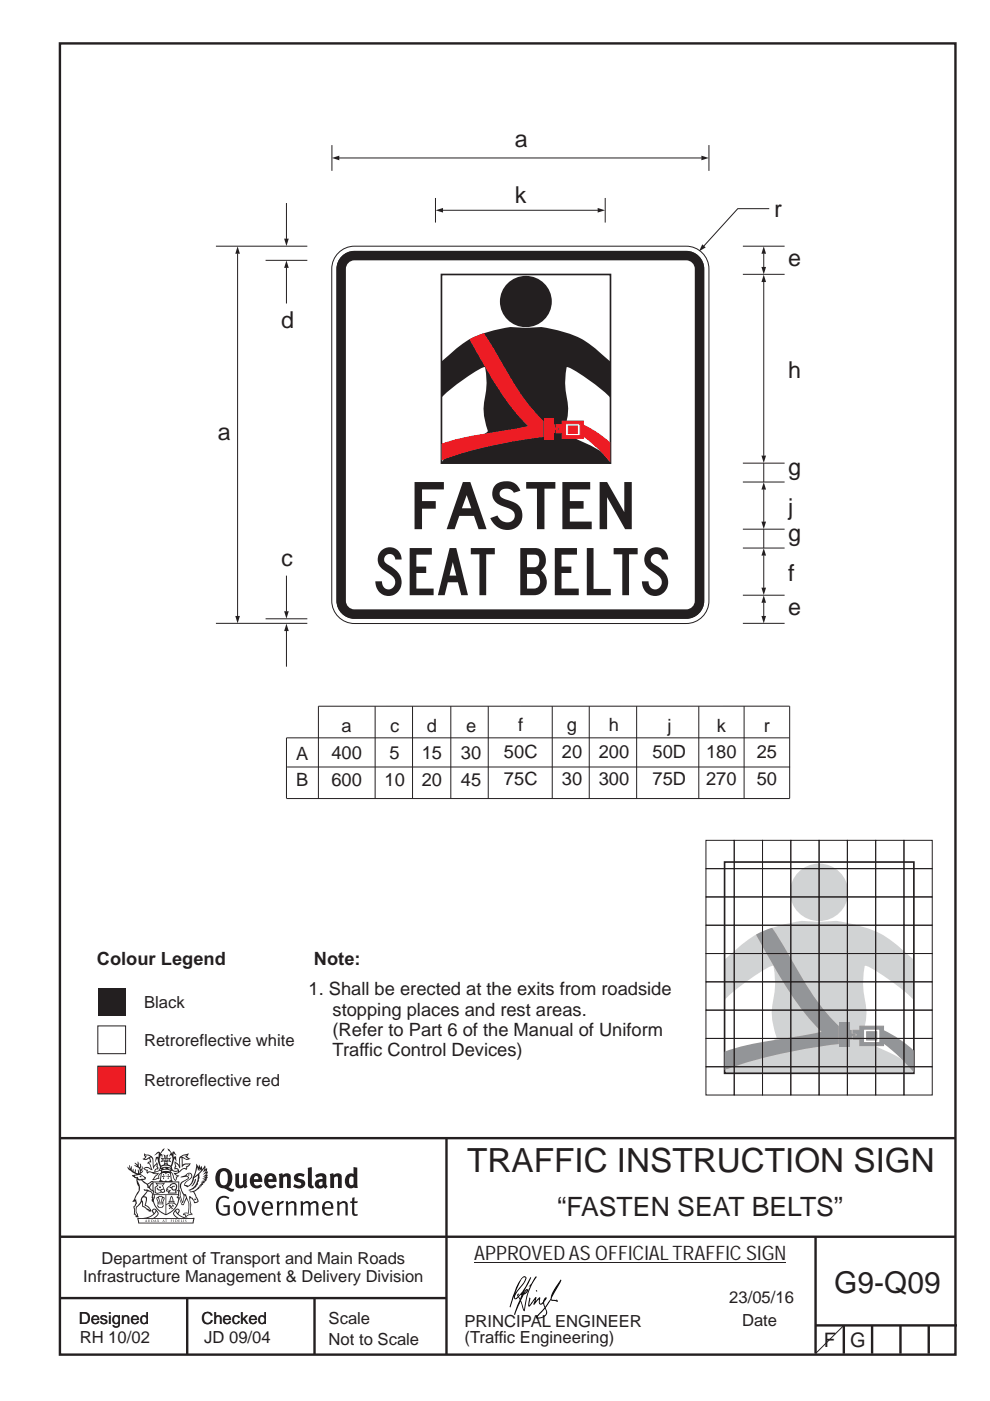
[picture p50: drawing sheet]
<svg xmlns="http://www.w3.org/2000/svg" width="210mm" height="297mm" viewBox="0 0 210 297" stroke-linecap="round" stroke-linejoin="round" font-family="sans-serif">
<defs><g id="words">
<g font-size="13.9" fill="#231f20">
<text x="86.7" y="112.2">FASTEN</text>
<text x="79" y="126.2">SEAT BELTS</text>
</g>
<text font-size="7.1" fill="#231f20" x="99.1" y="248.6">TRAFFIC INSTRUCTION SIGN</text>
<text font-size="6.3" fill="#231f20" x="177" y="274.1">G9-Q09</text>
<text font-size="5.6" fill="#231f20" x="118.2" y="257.9">“FASTEN SEAT BELTS”</text>
<g font-size="4.9" fill="#231f20">
<text x="109.2" y="31.2">a</text>
<text x="109.2" y="43">k</text>
<text x="164.2" y="46">r</text>
<text x="167.2" y="56.3">e</text>
<text x="59.6" y="69.6">d</text>
<text x="167.2" y="80.1">h</text>
<text x="46.2" y="93.3">a</text>
<text x="167.2" y="100.8">g</text>
<text x="167.2" y="109.1">j</text>
<text x="167.2" y="114.8">g</text>
<text x="59.6" y="120">c</text>
<text x="167.2" y="123.1">f</text>
<text x="167.2" y="130.3">e</text>
</g>
<g font-size="4.2" fill="#231f20">
<text x="100.6" y="267.2">APPROVED AS OFFICIAL TRAFFIC SIGN</text>
<text x="174.7" y="285.6">F</text>
<text x="180.3" y="285.6">G</text>
</g>
<g font-size="3.9" fill="#231f20">
<text x="72.5" y="155.3">a</text>
<text x="82.7" y="155.3">c</text>
<text x="90.5" y="155.3">d</text>
<text x="98.9" y="155.3">e</text>
<text x="109.9" y="155.1">f</text>
<text x="120.3" y="155.1">g</text>
<text x="129.2" y="155.1">h</text>
<text x="141.5" y="155.1">j</text>
<text x="152" y="155.1">k</text>
<text x="162" y="155.1">r</text>
<text x="62.8" y="161.1">A</text>
<text x="70.3" y="160.9">400</text>
<text x="82.6" y="160.9">5</text>
<text x="89.5" y="160.9">15</text>
<text x="97.8" y="160.9">30</text>
<text x="106.9" y="160.7">50C</text>
<text x="119.2" y="160.7">20</text>
<text x="127" y="160.7">200</text>
<text x="138.4" y="160.7">50D</text>
<text x="149.8" y="160.7">180</text>
<text x="160.5" y="160.7">25</text>
<text x="62.8" y="166.7">B</text>
<text x="70.3" y="166.6">600</text>
<text x="81.6" y="166.6">10</text>
<text x="89.5" y="166.6">20</text>
<text x="97.8" y="166.6">45</text>
<text x="106.9" y="166.4">75C</text>
<text x="119.2" y="166.4">30</text>
<text x="127" y="166.3">300</text>
<text x="138.4" y="166.4">75D</text>
<text x="149.8" y="166.4">270</text>
<text x="160.5" y="166.4">50</text>
<text x="20.5" y="204.6">Colour Legend</text>
<text x="66.6" y="204.5">Note:</text>
<text x="65.4" y="211">1. Shall be erected at the exits from roadside</text>
<text x="70.5" y="215.3">stopping places and rest areas.</text>
<text x="70.5" y="219.6">(Refer to Part 6 of the Manual of Uniform</text>
<text x="70.5" y="224">Traffic Control Devices)</text>
</g>
<g font-size="3.5" fill="#231f20">
<text x="30.6" y="213.6">Black</text>
<text x="30.6" y="221.7">Retroreflective white</text>
<text x="30.6" y="230.2">Retroreflective red</text>
<text x="21.5" y="267.9">Department of Transport and Main Roads</text>
<text x="17.7" y="271.8">Infrastructure Management &amp; Delivery Division</text>
<text x="16.7" y="280.7">Designed</text>
<text x="42.7" y="280.7">Checked</text>
<text x="69.7" y="280.7">Scale</text>
<text x="98.5" y="281.4">PRINCIPAL ENGINEER</text>
<text x="154.7" y="276.2">23/05/16</text>
<text x="157.4" y="281.2">Date</text>
<text x="16.9" y="284.8">RH 10/02</text>
<text x="43.3" y="284.8">JD 09/04</text>
<text x="69.7" y="285.2">Not to Scale</text>
<text x="98.5" y="284.8">(Traffic Engineering)</text>
</g>
</g></defs>
<g fill="none" stroke="#231f20" stroke-width=".51">
<path d="M12.7 9.2h190v278h-190zM12.7 241.3h189.9M94.7 241.4v45.8M12.7 275.2h82M12.7 262.2h190.1M39.7 275.2v12M66.7 275.2v12M173 262.2v24.8M173 281h30M179 281v6M185 281v6M191 281v6"/>
<path d="M197 281v6"/>
</g>
<g fill="#231f20">
<path d="M47 248.5a2.55 2.55 0 0 0 0 2.7l.3 .1a.81 .81 0 0 0 1-.9v-.6a1.04 1.04 0 0 0-1.1-1.5zM46.3 248.1a1.82 1.82 0 0 1 2.1-.2 1.82 1.82 0 0 1 .9 1.9 2.29 2.29 0 0 1-.8 1.9l.7 .3h.5l-.2 .6a2.87 2.87 0 0 1-2-.7 2.12 2.12 0 0 1-1.7-3.1z" fill-rule="evenodd"/>
<path d="M49.9 248.9l.8-.2v2a.46 .46 0 0 0 .2 .6 .46 .46 0 0 0 .7-.2v-2.2l.7-.2v2.4l.2 .5-.6 .4-.2-.3a1.02 1.02 0 0 1-1.2 .2 1.02 1.02 0 0 1-.6-1.1z" fill-rule="evenodd"/>
<path d="M54 249.5l-.1 .5h.9a.49 .49 0 0 0-.2-.6 .49 .49 0 0 0-.6 .1zM53.4 249.2a1.34 1.34 0 0 1 1.6-.3 1.34 1.34 0 0 1 .6 1.5v.2h-1.7a.77 .77 0 0 0 .5 .8 .77 .77 0 0 0 .9-.3l.3 .4a1.59 1.59 0 0 1-2.1 .2 1.59 1.59 0 0 1-.4-2z" fill-rule="evenodd"/>
<path d="M57 249.5l-.1 .5h.9a.49 .49 0 0 0-.2-.6 .49 .49 0 0 0-.6 .1zM56.4 249.2a1.34 1.34 0 0 1 1.6-.3 1.34 1.34 0 0 1 .7 1.5v.2h-1.8a.77 .77 0 0 0 .5 .8 .77 .77 0 0 0 .9-.3l.3 .4a1.59 1.59 0 0 1-2 .2 1.59 1.59 0 0 1-.5-2z" fill-rule="evenodd"/>
<path d="M59.1 248.9l.8-.2 .1 .4a.95 .95 0 0 1 1-.3 .95 .95 0 0 1 .7 .8v2.3h-.8v-2.3a.46 .46 0 0 0-.8 .1v2.2h-.9z" fill-rule="evenodd"/>
<path d="M62.5 249.1a1.75 1.75 0 0 1 2.1-.1l-.2 .5-.6-.2a.43 .43 0 0 0-.6 .3l.4 .3a1.04 1.04 0 0 1 1.2 1.2 1.04 1.04 0 0 1-1.4 .9l-1.2-.4 .3-.6 1 .4 .4-.4a.88 .88 0 0 0-1-.5l-.4-.2-.1-.4z" fill-rule="evenodd"/>
<path d="M65.3 247.6l.8-.2 .1 3.8 .2 .2 .2 .5a.88 .88 0 0 1-1-.1 .88 .88 0 0 1-.3-1z" fill-rule="evenodd"/>
<path d="M67.8 250.6a.43 .43 0 0 0-.1 .7 .43 .43 0 0 0 .7-.1v-.7zM66.8 249.2a1.7 1.7 0 0 1 2.4 .1v1.8l.3 .4-.4 .5-.5-.3a1.03 1.03 0 0 1-1.7-.2 1.03 1.03 0 0 1 .8-1.5h.7v-.4a.8 .8 0 0 0-1.2 .1z" fill-rule="evenodd"/>
<path d="M69.9 248.9l.8-.2 .1 .4a.95 .95 0 0 1 1-.3 .95 .95 0 0 1 .7 .8v2.3h-.8v-2.3a.46 .46 0 0 0-.8 .1v2.2h-.8z" fill-rule="evenodd"/>
<path d="M74.3 249.5a1.48 1.48 0 0 0 0 1.7l.4 .1 .3-.2v-1.5l-.3-.2zM75 247.4l.8 .2 .1 4.3h-.7l-.1-.2a1.26 1.26 0 0 1-1.4 0 1.26 1.26 0 0 1-.6-1.3 1.29 1.29 0 0 1 .5-1.3 1.29 1.29 0 0 1 1.4-.2z" fill-rule="evenodd"/>
<path d="M46.4 253.9a1.72 1.72 0 0 1 2.2 0l-.2 .3a1.24 1.24 0 0 0-1.4-.1 1.24 1.24 0 0 0-.7 1.3 1.49 1.49 0 0 0 1.3 2l.7-.2v-1.3h-.9l-.1-.4h1.4v2a1.93 1.93 0 0 1-2.2-.1 1.93 1.93 0 0 1-.7-2.2l.2-.7z" fill-rule="evenodd"/>
<path d="M50.3 255.2a1.65 1.65 0 0 0 .3 2.2 .99 .99 0 0 0 1-1.5 .78 .78 0 0 0-.4-.8 .78 .78 0 0 0-.9 .1zM50 254.9a1.33 1.33 0 0 1 1.6-.1 1.33 1.33 0 0 1 .5 1.5 1.31 1.31 0 0 1-1.3 1.5 1.31 1.31 0 0 1-1.3-1.6l.1-.5z" fill-rule="evenodd"/>
<path d="M52.5 254.7l.4-.1 .9 2.6 .8-2.5h.5l-1.1 3h-.5z" fill-rule="evenodd"/>
<path d="M56.2 255.2l-.2 .7h1.4a.7 .7 0 0 0-.3-.8 .7 .7 0 0 0-.9 .1zM55.9 255a1.22 1.22 0 0 1 1.5-.2 1.22 1.22 0 0 1 .5 1.5h-1.9a.93 .93 0 0 0 .5 1 .93 .93 0 0 0 1.2-.2l.1 .3a1.43 1.43 0 0 1-1.7 .1 1.43 1.43 0 0 1-.6-1.7z" fill-rule="evenodd"/>
<path d="M58.7 254.8l.4-.2 .1 .5 .4-.3 .6-.2-.2 .6a.66 .66 0 0 0-.8 .6v1.9h-.4z" fill-rule="evenodd"/>
<path d="M60.6 254.8l.4-.2 .1 .5a.94 .94 0 0 1 1-.4 .94 .94 0 0 1 .8 .7v2.3h-.5l-.1-2.5a.81 .81 0 0 0-1.2 .3v2.2h-.4z" fill-rule="evenodd"/>
<path d="M63.7 254.7l.5-.1 .1 .5 .4-.3a.78 .78 0 0 1 1.1 .3 .9 .9 0 0 1 1-.5 .9 .9 0 0 1 .7 .8v2.3h-.4l-.1-2.5a.67 .67 0 0 0-1.1 .3v2.2h-.5v-2.4l-.4-.2-.7 .4v2.2h-.5z" fill-rule="evenodd"/>
<path d="M69 255.2l-.2 .7h1.4a.7 .7 0 0 0-.3-.8 .7 .7 0 0 0-.9 .1zM68.7 255a1.22 1.22 0 0 1 1.5-.2 1.22 1.22 0 0 1 .5 1.5h-1.9a.93 .93 0 0 0 .5 1 .93 .93 0 0 0 1.2-.2l.1 .3a1.44 1.44 0 0 1-1.7 .1 1.44 1.44 0 0 1-.6-1.7z" fill-rule="evenodd"/>
<path d="M71.4 254.8l.5-.2 .1 .5a.94 .94 0 0 1 1-.4 .94 .94 0 0 1 .7 .7v2.3h-.4l-.1-2.5a.81 .81 0 0 0-1.2 .3v2.2h-.5z" fill-rule="evenodd"/>
<path d="M74.7 254l.5-.2v.9h.7l-.1 .4h-.7l.1 2.2 .1 .1h.5l.1 .3a.75 .75 0 0 1-1.2-.6v-2h-.4v-.4h.4z" fill-rule="evenodd"/>
<path d="M30.8 244.9l1.1 .3-.9 .5h-.4l.5-.5zM31.8 245.5l.2-.1a2.44 2.44 0 0 1 .4 2l.1 .4 .7-1-.1 .6 .3 .3a.57 .57 0 0 0-.6 .8l-1-.2-.5 .2 .1-.5-.7-.2 .6-.2 1 .5 .1-.1-.6-1.3-.2-.1 .5-.1zM30.7 244.5l-.2 .4 .3 .4-.6 .4a1.04 1.04 0 0 0 1.4-.1l.2 .7h-.4l-.2 .4a.94 .94 0 0 1 .9 1.1l-.2-.1a1.16 1.16 0 0 0-1.5-.1l.3 .4 .4 .2 .1 .5 .2 .2v-.2a.94 .94 0 0 1 1.1 .2h.9l-1.2 1.2a1.13 1.13 0 0 0 1.2-.2l.4-.1-.1-.4 .5-.7a.83 .83 0 0 0-.6 1.1l-.3-.1-.7 .3 1.1-1.4-.5 .2-.5-.1 1.3-.5-.2-.2-.8 .4v-.3l.2-.2 .3 .1 .1-.3-.2-.4v-.6l-.2-.3-.6 .9v-.7a1.42 1.42 0 0 0-1.7-1.8z" fill-rule="evenodd"/>
<path d="M38.5 245.3l.5-.3 .7-.1-.6 .3 .8 .5h-.3zM38.3 245.5h.2l.1 2a1.69 1.69 0 0 1 1.5-.7l-.7 .5 .1 .5a1.1 1.1 0 0 0-1.5 .6l-.1-.5-.2-.2h-.5l.2-.4-.2-.7a1.42 1.42 0 0 1 .8 1.1l.2-.1zM37.1 246.2l.1 1-.2 .3v.5l.6-.1 .1 .2a.96 .96 0 0 1-1.1-.1l-.1 .1a1.06 1.06 0 0 0 1.3 .2v.1a.72 .72 0 0 1-1 .2l.3 .5 .6 .3-.4 .1-.1 .7-.3-.4-.3-1.1-.4-.4 .4 .9a1.54 1.54 0 0 0 .6 1.2l.2-.3a.58 .58 0 0 1 .5-.7l.1-.2h-.3l-.4-.3 .9-.5a.93 .93 0 0 1 1.1-.5l.1 .2 .2-.1 .1-.5a.99 .99 0 0 0 .7-.9l-1.3 .1-.4 .3v-1.5l.9 .4 .8-.3h-.3l-.5-.4 .4-.7-.7 .2a1.46 1.46 0 0 0-1.3 2.1v.4l-.2-.4z" fill-rule="evenodd"/>
<path d="M35.6 248.9l.2 .1-.1 .4h.3l-.3 .1v.5l-.1-.6h-.3l.3-.1z" fill-rule="evenodd"/>
<path d="M34.6 248.9l.2 .1-.1 .3 .4 .1h-.4v.6l-.1-.5-.3-.1h.3z" fill-rule="evenodd"/>
<path d="M34.3 248.8a.57 .57 0 0 1 .9 .2 .57 .57 0 0 1 .9-.2l.2 1.4-.2 .1a.57 .57 0 0 1-.9-.1 .69 .69 0 0 1-1.1 0zM34.2 248.1l-.3 2.1-.2 .4h2.9l-.1-.4-.3-2.1h-.2v.3l-.8-.1-.9 .1 .1-.3z" fill-rule="evenodd"/>
<path d="M34.2 252.4a.3 .3 0 0 0 .6 0 .3 .3 0 0 0-.6 0zM33.3 251l.3 .3-.3 .3a.79 .79 0 0 0 0 1.3l.8-.2-.1-.3a.55 .55 0 0 1-.7-.6h.1l.1 .3 .4 .1 .8-.2-.4-.7 .4-.3-.7 .1zM33 250.7l1.1 .2 .9-.2-.4 .7 .4 1.1a.56 .56 0 0 1-.8 .3l-.2 .1a.73 .73 0 0 1-.9 .1 .73 .73 0 0 1-.3-.9v-.4l.5-.4z" fill-rule="evenodd"/>
<path d="M35.6 251.9l.7-.5a.58 .58 0 0 1 1-.1 .58 .58 0 0 1-.5 .9l-.2-.3a.43 .43 0 0 1 .6-.3v-.1a.57 .57 0 0 0-.8 .2l-.2-.1-.3 .2 .4 .1a.55 .55 0 0 0 .9 .5v.5h-1.3l.3-.4-.1-.2-.6 .1 .2-.2-.2-.1zM35.4 251.8l-.1 .2a.39 .39 0 0 0 .2 .7l.3-.1-.2 .5h1.9l-.1-.8a.86 .86 0 0 0-.1-1.4 .86 .86 0 0 0-1.3 .4z" fill-rule="evenodd"/>
<path d="M36 254.8h.8v.2h-.8zM36.4 253.8l.2 .8h-.4zM36.4 253.5l-.3 .5-.1 .6h-.2v.4l-.7 .4 .1 .2a1.48 1.48 0 0 1 2.2 .1l.2-.1-.6-.5v-.5h-.2l-.1-.6z" fill-rule="evenodd"/>
<path d="M35.8 255.4l.3 .1 .2 .3 .3-.2-.2-.2a.38 .38 0 0 1 .4 .5l-.1-.2-.3 .3 .3 .2-.3 .2-.1-.3-.4 .3-.1-.2 .4-.3-.2-.1-.1 .1z" fill-rule="evenodd"/>
<path d="M34.5 254h.2v.2l-.3 .6h-.1zM33.6 255.3h.9v.2a.55 .55 0 0 1-.8 .4v-.2h-.2zM33.4 254h.2l.2 .8h-.2zM33.6 255h.8l.1 .1-.8 .1zM33.8 253.7h.5l-.2 1.1h-.2zM33.3 253.8l-.1 .3 .3 1.2a.48 .48 0 0 0-.1 .5 .48 .48 0 0 0 .4 .3l.6-.1a.49 .49 0 0 0 .2-.7l.3-1.2-.1-.3a1.42 1.42 0 0 0-1.5 0z" fill-rule="evenodd"/>
<path d="M33.6 251.6h.5l.1 .3h-.4z" fill-rule="evenodd"/>
<path d="M41.3 250.1l.3-.2-.2 .9-.6 .7h-.2l.5-.7z" fill-rule="evenodd"/>
<path d="M39.7 249l.3-.2 .5 .2a.88 .88 0 0 1-.6 1.1 1.22 1.22 0 0 0-.8 1.3l.5 .2a.72 .72 0 0 0 .9-.4l.5-.8 .2-.6 .8-.6v.3a2.85 2.85 0 0 1-2 2.8l.1 .1a2.13 2.13 0 0 0 1.9-1.5l-.1-.2a2.01 2.01 0 0 0 .3-1.8l1.2-1.3-.4 1 .7-.5-.7 1 .8-.4-.8 .8 .7-.1-.9 .5 .8-.1-.8 .4h.7l-.8 .3 .3 .2h-.4l.2 .4-.4-.1 .2 .3h-.4l.1 .3h-.1a2.16 2.16 0 0 1-2 1l.1 .2h.4a.76 .76 0 0 1 .7 .7l.5 1.2-.6 .2a1.45 1.45 0 0 0-1.2-1.3l.3 1.8-.1 1.9 .4 .2a1.07 1.07 0 0 0-1.2 .4v-.3l-.5-.2a.87 .87 0 0 1 1-.1l.1-.7a4.4 4.4 0 0 0-.6-3.1l-.1-.3h-.2a2.16 2.16 0 0 1-.7-2.2l.3-.3 1.2-.8a.55 .55 0 0 0-.4-.7zM37.8 252.4a.76 .76 0 0 1 .3 1.1l.6 1.6 .4-1.7 .2 .1a.61 .61 0 0 1-.1 .9l-.3 .9h-.2l-.7-1.6-.3 .1a1.18 1.18 0 0 0 .1-1.4zM41.8 247.5l.2 .8 .3-.6v.6l.3-.5a1.9 1.9 0 0 1-1.1 1.4l-.3 .3zM38.2 249.6l1.4-.1 .2 .1v.3l-.5 .3a1.26 1.26 0 0 0-1 1.9l.2 .7a1.84 1.84 0 0 1 .2 2l-.4-1.3a.96 .96 0 0 0-.4-1.3l-.4 .3a.78 .78 0 0 1-.1 1.3l.2 .2h.4l.4 1.1a.38 .38 0 0 0 .2 .4 .38 .38 0 0 0 .4-.1l.6-1.2a2.94 2.94 0 0 1 .3 2.5v.5l-.8-.1-.3 .4v.2l.4-.1 .1 .4 .2 .1a1.02 1.02 0 0 1 1.3-.5l-.1-.4-.3-.1 .2-1.7-.3-1.4 .1 .1a1.14 1.14 0 0 1 .7 .9 .63 .63 0 0 0 .9-.2 .63 .63 0 0 0-.2-.8l-.6-1.3 .9-.6 .2-.3 .2-.1v-.2h.3l-.1-.3h.4l-.1-.3 .5-.1-.2-.2 .5-.4 .1-.2-.3 .1 .5-.6-.3 .1 .3-.6-.4 .1 .4-.5v-.3l-.3 .2 .1-.6v-.3l-.4 .3-.1-.8-.5 .8-.2-.7-.2 .5-.3-.8-.1 .6-.5-.8-.1 1.4-.7 1.9a1.81 1.81 0 0 1-.9 1.4l-.6-.2a1.75 1.75 0 0 1 1.1-1.2 .75 .75 0 0 0 .1-1.3 .75 .75 0 0 0-1.2 .5z" fill-rule="evenodd"/>
<path d="M41.2 254.2l.3-.1 .1 .3h-.4z" fill-rule="evenodd"/>
<path d="M29.4 258.4h11.6l-.2 .8h-11.3zM31.3 258.2l.5-.1a2.48 2.48 0 0 0 1.4-1.3l.2 .6-.5 .5-.4 .3zM32.5 256.6l.3-.2 .2 .2-.3 .6zM37.2 256.8a2.65 2.65 0 0 0 1.8 1.4h-1.1l-.5-.3-.5-.5zM37.4 256.6l.2-.2 .3 .2-.3 .6zM29.2 258.2l.1 1.2h11.7l.3-1.1-.2-.1a4.1 4.1 0 0 1-3.3-.9l.3-.4-.1-.5a1.06 1.06 0 0 0-1.3 .9l.2 .4 .6 .5h-4.7l.3-.1a.84 .84 0 0 0 .6-.7 .84 .84 0 0 0-.5-.9l-.3-.2-.5 .1-.1 .5 .3 .4a4.2 4.2 0 0 1-3.4 .9z" fill-rule="evenodd"/>
<path d="M31 258.7l.1 .2h-.2zM31 258.6l-.3 .5 .4-.1 .2 .1z" fill-rule="evenodd"/>
<path d="M31.3 258.6h.2v.4a.25 .25 0 0 0 .3-.1 .25 .25 0 0 0-.1-.3h.1a.29 .29 0 0 1 0 .4 .29 .29 0 0 1-.4 0 .29 .29 0 0 1 0-.4z" fill-rule="evenodd"/>
<path d="M32.2 258.6a.22 .22 0 0 1 .3 .2 .22 .22 0 0 1-.3 .2zM32 258.6v.5a.33 .33 0 0 0 .5-.1 .33 .33 0 0 0 0-.4 .33 .33 0 0 0-.5 0z" fill-rule="evenodd"/>
<path d="M32.9 258.7l.1 .2h-.2zM32.9 258.6l-.2 .5 .3-.1 .2 .1z" fill-rule="evenodd"/>
<path d="M33.3 258.6h.2v.2l.3-.2-.2 .2 .2 .3-.3-.2-.1 .2h-.1l.2-.3z" fill-rule="evenodd"/>
<path d="M34.7 258.7l.1 .2h-.2zM34.7 258.6l-.3 .5 .4-.1 .2 .1z" fill-rule="evenodd"/>
<path d="M35 258.6h.4h-.1v.5h-.2l.1-.5z" fill-rule="evenodd"/>
<path d="M36.2 258.6h.3h-.2v.2h.2h-.2l.1 .3h-.2z" fill-rule="evenodd"/>
<path d="M36.7 258.6h.2v.5h-.2z" fill-rule="evenodd"/>
<path d="M37.3 258.6a.22 .22 0 0 1 .3 .2 .22 .22 0 0 1-.3 .2zM37.1 258.6v.5a.33 .33 0 0 0 .5-.1 .33 .33 0 0 0 0-.4 .33 .33 0 0 0-.5 0z" fill-rule="evenodd"/>
<path d="M37.8 258.6h.3h-.1v.2h.1h-.1v.2l.1 .1h-.3z" fill-rule="evenodd"/>
<path d="M38.3 258.6h.3l-.1 .4 .2 .1h-.4z" fill-rule="evenodd"/>
<path d="M38.9 258.6h.2v.5h-.2z" fill-rule="evenodd"/>
<path d="M39.3 258.6h.2l-.2 .1 .2 .2-.1 .2h-.1v-.2l.2 .1z" fill-rule="evenodd"/>
<path d="M34.2 247.4a1.51 1.51 0 0 1 2 .2 2.67 2.67 0 0 0-2.1 0zM35.7 247.6l.4 .2 .1 .2-.4-.1zM34.6 247.7l.4-.1 .2 .2h-.4zM34 247.9l.3 .1-.3 .1zM34.9 246.9l.3-.2 .2 .2zM34.9 245.7h.2v.4h-.2zM35 245.1l.2 .2 .2-.2-.1 .4h-.2zM35.1 246.3h.2l.1 .4-.2-.2-.2 .2zM35.3 245.7h.2v.4h-.2zM34.4 245.7l.3 .1v.2l-.3 .1 .2-.2zM35.7 245.8l.3-.1-.2 .2 .2 .2-.4-.1zM32.7 244.9l1-.5-.1 1-.2-.1-.4 .1-.2 1.1 .5-1 .2 .9a1.84 1.84 0 0 1 .3 1.7l.4 .1a2.48 2.48 0 0 1 2.2 .1l.2-.3-.2-.7 .7-1.7 .4 .6-.2-1-.2-.1-.2 .3v-.9l.6 .4-.6-.7h-.3l-.1 .4-.5-.8-.5-.3 .2 .4 .5 .6-.4 .7 .4-.3a2.06 2.06 0 0 1 0 2.2l-.6-.2-.1-.6 .1-.1 .8 .2-.4-.5 .4-.5-.7 .2-.2-.2 .2-.7-.5 .4-.5-.4 .2 .7-.2 .2-.7-.2 .4 .5-.4 .5 .7-.2 .2 .1-.2 .6-.5 .2a2.02 2.02 0 0 1 0-2.2l.3 .5-.1-.6-.3-.1 .8-1.2-.5 .3-.4 .7-.2-.3a.8 .8 0 0 0-.8 .5z" fill-rule="evenodd"/>
<path d="M29.2 250.1l.3 .2a.61 .61 0 0 1 .8 .3l.3 .2a.8 .8 0 0 1 .6 1l.4 .1 .5 .6a1 1 0 0 1 .5 1l-.1 .7v-.5h-.1a.96 .96 0 0 0-.8-1.3l-.3-.2h-.6l-.1-.1-.2 .1 .2 .3h.5l-1.1 1.4-.2 .9-.4 .6a1.33 1.33 0 0 0-.5 1.8l.2 .5a1.26 1.26 0 0 1-.5-1.4l-.1-.4a1.56 1.56 0 0 0 .4-1.7l-.3 .2 .2-.5a3.2 3.2 0 0 0 .7-3zM30.4 253.9h.4a2.06 2.06 0 0 1-.1 1.6l.7 .5 .4 .5-.6-.2-.8-.6-.1-.9a.51 .51 0 0 1 .1-.9zM28.6 249.3a1.52 1.52 0 0 1 2.1 .6l-1.1 .1-.2-.1-.2-.4-.4 .1zM27.5 247v.8l-.3-.4-.2 .1a3.1 3.1 0 0 0 2 1.5l-1 .1 .5 .6 .5 .1v1.1a1.84 1.84 0 0 1-.2 2.5l-.4 .9-.4 .4 .3 .1 .4-.1 .1 .4-.2 .5-.3 .2 .1 1.8 .2-.1 .2 .6h.2l.4-.1-.1-.5a1.3 1.3 0 0 1-.1-1.6l.8-1.1 .2 1.1 .6 .2 .4 .6 .2-.2 .2 .4 .5-.1a1.85 1.85 0 0 0-1.2-1.3l.1-.3a1.39 1.39 0 0 0 0-1.5h-.5l.5-.6a.66 .66 0 0 1 .9-.4 .66 .66 0 0 1 .3 .9l-.1 .4h.2v.1l-.2 .3 .2 .5 .2-.3a2.24 2.24 0 0 0 .1-2.2 .73 .73 0 0 1-.7-.6 .73 .73 0 0 1 .5-.8l.1-.2a.94 .94 0 0 0-.9 .8 .48 .48 0 0 1-.1-.5 .48 .48 0 0 1 .5-.3l.5-.3a.51 .51 0 0 0-.8 .2l-.5 .3-1-.8 .6-.1 .1-.5-1.1-.7 .5-.4v-.4l-.5 .5 .1-.2a.69 .69 0 0 0 .2-1.1v.5l-.3 .2 .1-1.1-.3-.2 .1 .6-.1 .2-.4-1.2v.6l-.7-.3 .6 .6-.6-.2 .2 .3a1 1 0 0 1 .8 1.5l-.2-.8v.8l-.5-.2-.1-.7-.2 .6-.2-.1v-.6l-.2 .4-.2-.2 .1-.7-.2 .5z" fill-rule="evenodd"/>
<path d="M29.5 249.5l.3-.2 .3 .3z" fill-rule="evenodd"/>
<path d="M32.4 250.5h5.6v2l-.2-.1v-1.7h-5.2v2.5h5.2v-.8l.1 .2-.1 1.1v-.3h-2.5v4a4.1 4.1 0 0 0 2.6-3.6l.1-.1a4 4 0 0 1-2.8 3.9 4.2 4.2 0 0 1-2.8-4.7l.1 1.3 .1-.1a3.8 3.8 0 0 0 2.5 3.3v-4h-2.5l-.2-.9z" fill-rule="evenodd"/>
<circle cx="40" cy="249.1" r=".17"/>
</g>
<path d="M100.6 267.7h66.2M179 281l-6 6" fill="none" stroke="#231f20" stroke-width=".21"/>
<g fill="#000">
<path d="M111.6 273.7l.2-.2-.5 .7zM110.4 274.5l.2 .1-.3 .8-.2-.5zM110.9 270.9h.5a9.3 9.3 0 0 1-2 3.1l-.1 .3 1-2.5zM110.6 271a14.7 14.7 0 0 0-2.2 4.9l-.3 1.2 .1 .1 .8-2.3a.42 .42 0 0 0 .2 .6 .42 .42 0 0 0 .6-.3l.2-.1 .2 .5-1.1 3.2h.2l1.1-2.9 .6 1.9 .2 .2 .2-.5a13.5 13.5 0 0 1 2-6.2l.4-.5-.1-.2-1.6 2.1 .4-.1a14.9 14.9 0 0 0-1.3 5.1l-.4-1.1a1.39 1.39 0 0 1 .2-1.9l.1-.2a.92 .92 0 0 0 .8-1.2 .75 .75 0 0 0-.8 .7l-.1 .2 1.6-3.4h-.1l-.4 .7a10.5 10.5 0 0 1-2.2 3.3l.2-.5a.32 .32 0 0 0-.4 .2 .32 .32 0 0 0 .1 .4l-.5 .4a3.2 3.2 0 0 1 1.1-2.3l.5-.6a2.49 2.49 0 0 0 .7-1.6l-.4-.2z" fill-rule="evenodd"/>
<path d="M113.7 273.6l.3 .2h-.3z" fill-rule="evenodd"/>
<path d="M115.6 277.5a1.15 1.15 0 0 1 .1 1.3 1.15 1.15 0 0 1-1.2 .5l-.6 .1zM112.2 275.2l-.2 1.6 .2 .2 1.2-1.5-.2 1.1 1.1-1.1a.94 .94 0 0 0 .4 1.1l.5-.3 .3 .9-1.2 1.3a.98 .98 0 0 0-.5 1 1.9 1.9 0 0 0 2.3-1.3l-.1-.2a1.02 1.02 0 0 1 .2-1.4l.6-1 1.5 .3-.2-.4v.2l-1.1-.1v-.3l2-3.6 .1-.2-.2-.2-1.7 2.8a6.6 6.6 0 0 1-1.6 2.9l-.1-.2a1.01 1.01 0 0 1 .4-1.4l.1-.2-.3-.1-.4 .4-.1 .5-.6 .4-.1-.4 .1-.9-.2-.1-.9 1 .3-1h-.2l-1.4 1.8 .3-1.5v-.1z" fill-rule="evenodd"/>
</g>
<path d="M71.5 53.9a4.8 4.8 0 0 1 3.7-1.7h70.4a4.8 4.8 0 0 1 4.8 4.8v70.4a4.8 4.8 0 0 1-4.8 4.8h-70.4a4.8 4.8 0 0 1-4.8-4.8v-70.4a4.8 4.8 0 0 1 1.1-3.1z" fill-rule="evenodd" fill="#fff" stroke="#231f20" stroke-width=".21"/>
<g fill="#231f20">
<path d="M72.5 54.3a3.8 3.8 0 0 1 2.7-1.1h70.4a3.8 3.8 0 0 1 3.8 3.8v70.4a3.8 3.8 0 0 1-3.8 3.8h-70.4a3.8 3.8 0 0 1-3.8-3.8v-70.4a3.8 3.8 0 0 1 1.1-2.7z" fill-rule="evenodd"/>
<path d="M72.5 54.3a3.8 3.8 0 0 1 2.7-1.1h70.4a3.8 3.8 0 0 1 3.8 3.8v70.4a3.8 3.8 0 0 1-3.8 3.8h-70.4a3.8 3.8 0 0 1-3.8-3.8v-70.4a3.8 3.8 0 0 1 1.1-2.7z" fill-rule="evenodd"/>
</g>
<path d="M73.9 55.7l.8-.4 .5-.1h70.4a1.82 1.82 0 0 1 1.8 1.8v70.4a1.82 1.82 0 0 1-1.8 1.8h-70.4a1.82 1.82 0 0 1-1.8-1.8v-70.4v-.5z" fill-rule="evenodd" fill="#fff"/>
<path d="M92.4 42v5.2M93.9 44.6h32.9M128.4 42v5.2" fill="none" stroke="#231f20" stroke-width=".21"/>
<g fill="#231f20">
<path d="M126.8 44.1l1.5 .5-1.5 .5z"/>
<path d="M92.4 44.6l1.6-.5v1z"/>
</g>
<path d="M163.2 44.2h-6.7l-7.2 8" fill="none" stroke="#231f20" stroke-width=".21"/>
<path d="M149 51.8l.7 .7-1.4 .8z" fill="#231f20"/>
<path d="M157.6 132.2h8.8M157.6 126.2h8.8M162 127.7v3" fill="none" stroke="#231f20" stroke-width=".21"/>
<g fill="#231f20">
<path d="M162 126.2l.5 1.6h-1z"/>
<path d="M161.5 130.6h1l-.5 1.6z"/>
</g>
<path d="M162 117.7v7" fill="none" stroke="#231f20" stroke-width=".21"/>
<g fill="#231f20">
<path d="M162 116.2l.5 1.6h-1z"/>
<path d="M161.5 124.6h1l-.5 1.6z"/>
</g>
<path d="M162 59.7v37M157.6 116.2h8.8M157.6 112.2h8.8M162 112.2v4" fill="none" stroke="#231f20" stroke-width=".21"/>
<g fill="#231f20">
<path d="M162 58.2l.5 1.6h-1z"/>
<path d="M161.5 96.6h1l-.5 1.6z"/>
</g>
<path d="M70.4 30.8v5.4M71.9 33.5h76.9M150.4 30.8v5.4M157.6 98.2h8.8" fill="none" stroke="#231f20" stroke-width=".21"/>
<g fill="#231f20">
<path d="M148.8 33l1.5 .5-1.5 .5z"/>
<path d="M70.4 33.5l1.6-.5v1z"/>
<path d="M93.6 76.7l.8-.7a20.8 20.8 0 0 1 13-6.5l.9-.2 3.2 .2a15.9 15.9 0 0 1 7.1 .6 20.6 20.6 0 0 1 10.1 5.9l.7 .7v7.7a35.5 35.5 0 0 0-9-6.6l-.2 .1a20 20 0 0 0 .3 8 12.4 12.4 0 0 1-.9 5.5 22.8 22.8 0 0 0 5.5 3 9.1 9.1 0 0 1 4.4 3.8h-36a10.2 10.2 0 0 1 5.6-4.3l1-.5a11.8 11.8 0 0 0 3.4-2 13.6 13.6 0 0 1-.4-8.7 16.1 16.1 0 0 0-.2-4.8 4.4 4.4 0 0 0-2.6 1.2l-4.6 3.3-2.1 2z" fill-rule="evenodd"/>
</g>
<path d="M93.6 58.2h35.9v40h-35.9z" fill="none" stroke="#231f20" stroke-width=".35"/>
<circle cx="111.5" cy="64" r="5.5" fill="#231f20"/>
<path d="M115.4 88.6h1.9v4.6h-1.9z" fill="#ed1c24"/>
<path d="M119.3 89.3h4.4v3.7h-4.4z" fill-rule="evenodd" fill="#ed1c24" stroke="#ed1c24" stroke-width=".21"/>
<path d="M120 89.8h3v2.6h-3z" fill-rule="evenodd" fill="#fff" stroke="#ed1c24" stroke-width=".21"/>
<g fill="#ed1c24" stroke="#ed1c24" stroke-width=".21">
<path d="M120.5 90.3h2v1.6h-2z" fill-rule="evenodd"/>
<path d="M118 90.1h1.2v1.6h-1.2v-.5h.7v-.6h-.7z" fill-rule="evenodd"/>
</g>
<g fill="#ed1c24">
<path d="M117.3 90h.4v.7h.8v.4h-.7v.7h-.5z" fill-rule="evenodd"/>
<path d="M99.6 71.9l3-1.3 3.1 5a57.5 57.5 0 0 0 9.6 13.7v3.4l-1.7 .1a95.8 95.8 0 0 0-20 4.8v-3.5a72.6 72.6 0 0 1 14.3-3l4.1-.8a57.8 57.8 0 0 1-9.7-13.5z" fill-rule="evenodd"/>
<path d="M123.7 90a22.8 22.8 0 0 1 5.8 3.9v4.1a32.5 32.5 0 0 0-5.7-5.4z" fill-rule="evenodd"/>
</g>
<path d="M157.6 58.2h8.8M157.6 52.2h8.8M162 53.7v3" fill="none" stroke="#231f20" stroke-width=".21"/>
<g fill="#231f20">
<path d="M162 52.2l.5 1.6h-1z"/>
<path d="M161.5 56.6h1l-.5 1.6z"/>
</g>
<path d="M162 103.7v7" fill="none" stroke="#231f20" stroke-width=".21"/>
<g fill="#231f20">
<path d="M162 102.2l.5 1.6h-1z"/>
<path d="M161.5 110.6h1l-.5 1.6z"/>
</g>
<path d="M50.4 53.7v77M162 98.2v4M157.6 102.2h8.8" fill="none" stroke="#231f20" stroke-width=".21"/>
<g fill="#231f20">
<path d="M50.4 52.2l.5 1.6h-1z"/>
<path d="M49.9 130.6h1l-.5 1.6z"/>
</g>
<path d="M45.8 132.2h19.4M60.8 122v7.7" fill="none" stroke="#231f20" stroke-width=".21"/>
<path d="M60.3 129.6h.9l-.4 1.6z" fill="#231f20"/>
<path d="M60.8 133.7v7.6" fill="none" stroke="#231f20" stroke-width=".21"/>
<path d="M60.8 132.2l.4 1.6h-.9z" fill="#231f20"/>
<path d="M56.3 55.2h8.9M60.8 43v7.7M56.3 131.2h8.9" fill="none" stroke="#231f20" stroke-width=".21"/>
<path d="M60.3 50.6h.9l-.4 1.6z" fill="#231f20"/>
<path d="M60.8 56.7v7.6" fill="none" stroke="#231f20" stroke-width=".21"/>
<path d="M60.8 55.2l.4 1.6h-.9z" fill="#231f20"/>
<g fill="none" stroke="#231f20" stroke-width=".21">
<path d="M45.8 52.2h19.4M60.8 156.4h106.6M60.8 156.5v12.7M79.6 149.7v19.5M87.5 149.7v19.5M95.6 149.7v19.5M103.6 149.7v19.5M117.1 149.7v19.5M125 149.7v19.5M135 149.7v19.5M148.2 149.7v19.5M157.8 149.7v19.5"/>
<path d="M167.5 149.7h-100v19.5M167.5 149.7v19.5M60.8 169.3h106.7M60.9 162.6h106.7"/>
</g>
<path d="M20.7 209.4h5.9v5.9h-5.9z" fill="#231f20"/>
<path d="M20.7 217.5h5.9v5.9h-5.9z" fill-rule="evenodd" fill="#fff" stroke="#231f20" stroke-width=".21"/>
<path d="M20.7 226h5.9v5.9h-5.9z" fill-rule="evenodd" fill="#ed1c24" stroke="#231f20" stroke-width=".21"/>
<path d="M153.7 203.5l1.5-1.4a21.9 21.9 0 0 1 12.9-6.5l2-.4 3.6 .3a17.8 17.8 0 0 1 7.9 .6 23.1 23.1 0 0 1 11.4 6.6l.8 .8v8.6a39.1 39.1 0 0 0-10.2-7.3h-.2a20.1 20.1 0 0 0 .3 8.4 13.8 13.8 0 0 1-1 6.8 25.7 25.7 0 0 0 6.6 3.5 9.7 9.7 0 0 1 4.6 4.1h-40.3a10.7 10.7 0 0 1 5.6-4.6l2.2-1a11.8 11.8 0 0 0 3.3-2 14.2 14.2 0 0 1-.5-9.2l.1-.9a18.4 18.4 0 0 0-.2-5.1 3.9 3.9 0 0 0-2.6 1.2 39.4 39.4 0 0 0-7.8 6.1z" fill-rule="evenodd" fill="#d1d3d4"/>
<path d="M153.7 182.8h40.1v44.8h-40.1z" fill="none" stroke="#231f20" stroke-width=".35"/>
<circle cx="173.7" cy="189.2" r="6.1" fill="#d1d3d4"/>
<path d="M178.1 216.9h2.1v5.1h-2.1z" fill="#939598"/>
<path d="M182.4 217.6h5v4.1h-5z" fill-rule="evenodd" fill="#939598" stroke="#939598" stroke-width=".21"/>
<path d="M183.2 218.2h3.4v2.9h-3.4z" fill-rule="evenodd" fill="#fff" stroke="#939598" stroke-width=".21"/>
<g fill="#939598" stroke="#939598" stroke-width=".21">
<path d="M183.8 218.7h2.2v1.8h-2.2z" fill-rule="evenodd"/>
<path d="M180.9 218.4h1.5v1.9h-1.5v-.6h.9v-.7h-.9z" fill-rule="evenodd"/>
</g>
<g fill="#939598">
<path d="M180.1 218.4h.6v.7h.8v.5h-.8v.8h-.6z" fill-rule="evenodd"/>
<path d="M160.3 198.2l3.5-1.5 3.2 5.2a73.7 73.7 0 0 0 9.7 14.5l1.2 1.1v3.9a106.9 106.9 0 0 0-24.2 5.5v-3.9a73.5 73.5 0 0 1 14.4-3.1l6.2-1.1a64.3 64.3 0 0 1-11.1-15.6z" fill-rule="evenodd"/>
<path d="M187.4 218.4a25.5 25.5 0 0 1 6.4 4.3v4.7a36.4 36.4 0 0 0-6.4-6.1z" fill-rule="evenodd"/>
</g>
<g fill="none" stroke="#231f20" stroke-width=".21">
<path d="M149.7 178.2h6v6h-6zM155.7 178.2h6v6h-6zM161.7 178.2h6v6h-6zM167.7 178.2h6v6h-6zM173.7 178.2h6v6h-6zM179.7 178.2h6v6h-6zM185.7 178.2h6v6h-6zM191.7 178.2h6v6h-6zM149.7 184.2h6v6h-6zM149.7 190.2h6v6h-6zM149.7 196.2h6v6h-6zM155.7 184.2h6v6h-6z"/>
<path d="M155.7 190.2h6v6h-6zM155.7 196.2h6v6h-6zM161.7 184.2h6v6h-6zM161.7 190.2h6v6h-6zM161.7 196.2h6v6h-6zM167.7 184.2h6v6h-6zM167.7 190.2h6v6h-6zM167.7 196.2h6v6h-6zM173.7 184.2h6v6h-6zM173.7 190.2h6v6h-6zM173.7 196.2h6v6h-6zM179.7 184.2h6v6h-6z"/>
<path d="M179.7 190.2h6v6h-6zM179.7 196.2h6v6h-6zM185.7 184.2h6v6h-6zM185.7 190.2h6v6h-6zM185.7 196.2h6v6h-6zM191.7 184.2h6v6h-6zM191.7 190.2h6v6h-6zM191.7 196.2h6v6h-6zM149.7 202.2h6v6h-6zM149.7 208.2h6v6h-6zM149.7 214.2h6v6h-6zM155.7 202.2h6v6h-6z"/>
<path d="M155.7 208.2h6v6h-6zM155.7 214.2h6v6h-6zM161.7 202.2h6v6h-6zM161.7 208.2h6v6h-6zM161.7 214.2h6v6h-6zM167.7 202.2h6v6h-6zM167.7 208.2h6v6h-6zM167.7 214.2h6v6h-6zM173.7 202.2h6v6h-6zM173.7 208.2h6v6h-6zM173.7 214.2h6v6h-6zM179.7 202.2h6v6h-6z"/>
<path d="M179.7 208.2h6v6h-6zM179.7 214.2h6v6h-6zM185.7 202.2h6v6h-6zM185.7 208.2h6v6h-6zM185.7 214.2h6v6h-6zM191.7 202.2h6v6h-6zM191.7 208.2h6v6h-6zM191.7 214.2h6v6h-6zM149.7 220.2h6v6h-6zM149.7 226.2h6v6h-6zM155.7 220.2h6v6h-6zM155.7 226.2h6v6h-6z"/>
<path d="M161.7 220.2h6v6h-6zM161.7 226.2h6v6h-6zM167.7 220.2h6v6h-6zM167.7 226.2h6v6h-6zM173.7 220.2h6v6h-6zM173.7 226.2h6v6h-6zM179.7 220.2h6v6h-6zM179.7 226.2h6v6h-6zM185.7 220.2h6v6h-6zM185.7 226.2h6v6h-6zM191.7 220.2h6v6h-6zM191.7 226.2h6v6h-6z"/>
</g>
<use href="#words"/>
</svg>
